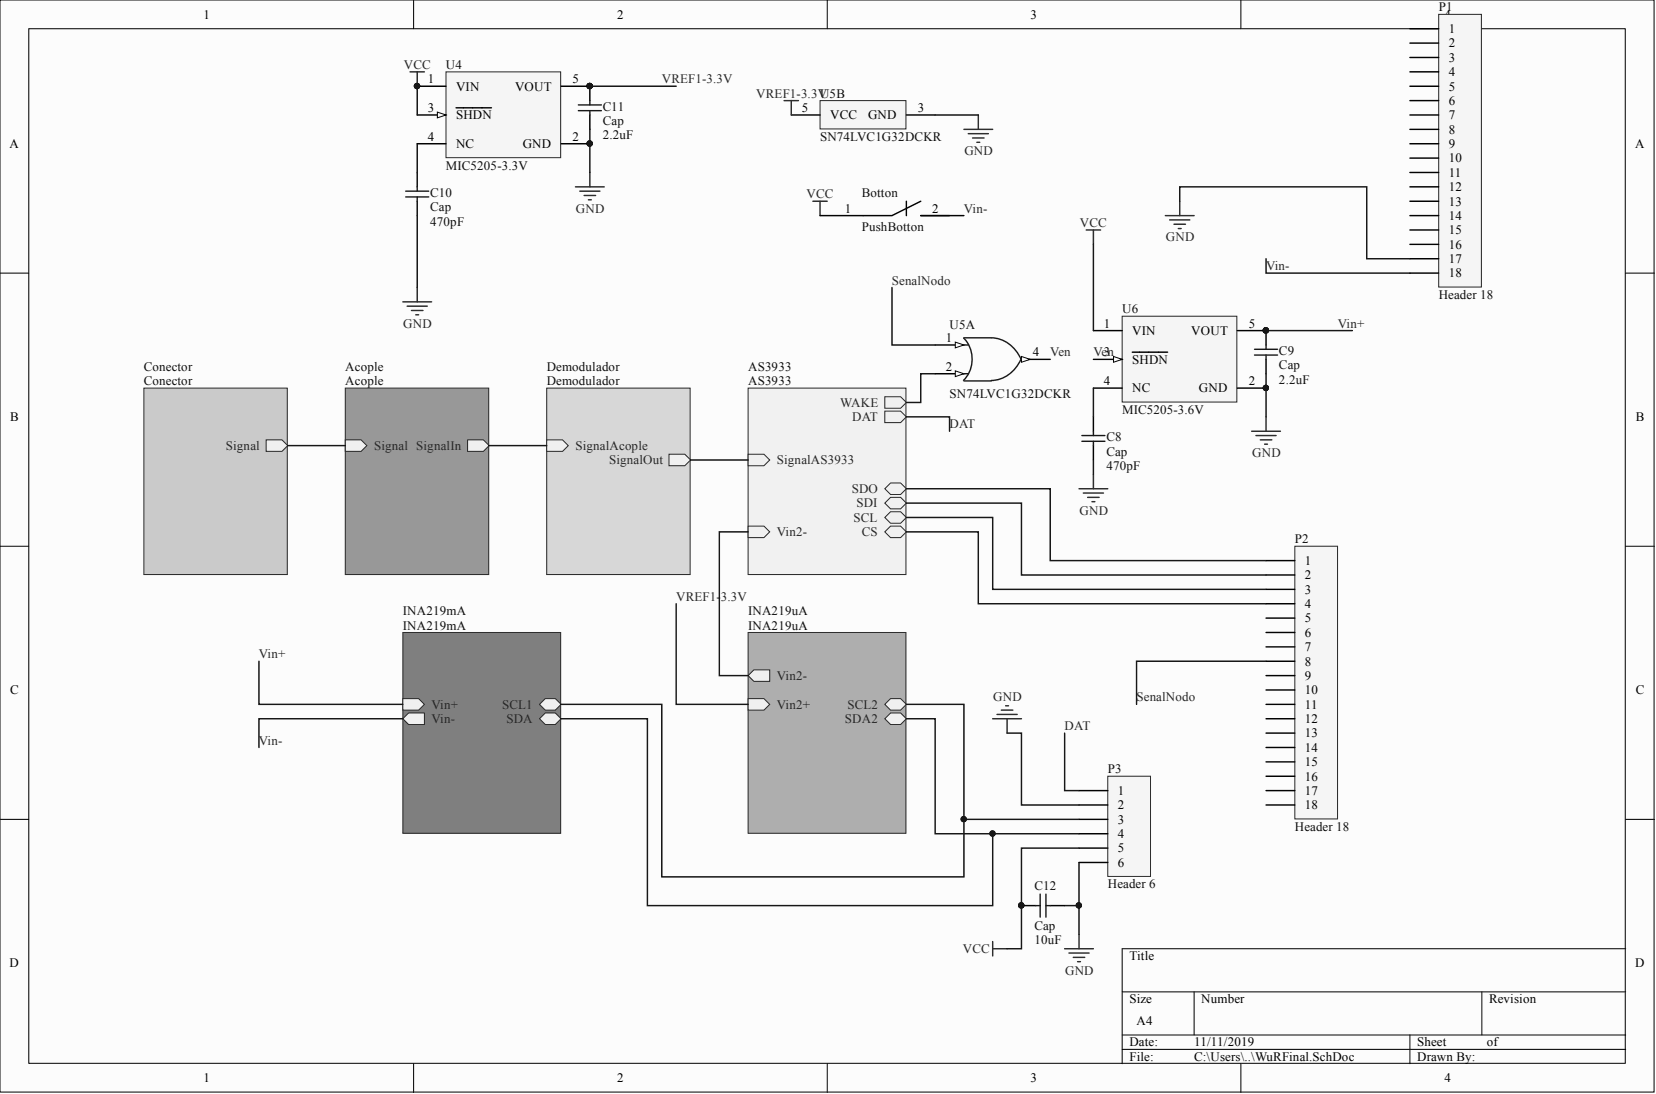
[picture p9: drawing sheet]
<svg xmlns="http://www.w3.org/2000/svg" width="292mm" height="193mm" viewBox="0 0 292 193" stroke-linecap="round" stroke-linejoin="round" font-family="sans-serif">
<defs><g id="words">
<g font-size="2.3">
<text x="35.9" y="3.3">1</text>
<text x="108.9" y="3.3">2</text>
<text x="181.8" y="3.3">3</text>
<text x="254.8" y="3.3">4</text>
<text x="255.5" y="5.8">1</text>
<text x="255.5" y="8.4">2</text>
<text x="255.5" y="10.9">3</text>
<text x="75.5" y="14.7">1</text>
<text x="80.4" y="16">VIN</text>
<text x="90.8" y="16">VOUT</text>
<text x="101" y="14.7">5</text>
<text x="255.5" y="13.4">4</text>
<text x="255.5" y="16">5</text>
<text x="75.5" y="19.8">3</text>
<text x="80.4" y="21">SHDN</text>
<text x="141.4" y="19.8">5</text>
<text x="146.4" y="21">VCC</text>
<text x="153.1" y="21">GND</text>
<text x="161.9" y="19.8">3</text>
<text x="255.5" y="18.5">6</text>
<text x="255.5" y="21">7</text>
<text x="255.5" y="23.6">8</text>
<text x="1.7" y="26.1">A</text>
<text x="75.5" y="24.8">4</text>
<text x="80.4" y="26.1">NC</text>
<text x="92.2" y="26.1">GND</text>
<text x="101" y="24.8">2</text>
<text x="255.5" y="26.1">9</text>
<text x="255.5" y="28.6">10</text>
<text x="288.4" y="26.1">A</text>
<text x="255.5" y="31.2">11</text>
<text x="255.5" y="33.7">12</text>
<text x="149" y="37.5">1</text>
<text x="164.4" y="37.5">2</text>
<text x="255.5" y="36.3">13</text>
<text x="255.5" y="38.8">14</text>
<text x="255.5" y="41.3">15</text>
<text x="255.5" y="43.9">16</text>
<text x="255.5" y="46.4">17</text>
<text x="255.5" y="48.9">18</text>
<text x="194.7" y="57.8">1</text>
<text x="199.7" y="59.1">VIN</text>
<text x="210.1" y="59.1">VOUT</text>
<text x="220.3" y="57.8">5</text>
<text x="166.8" y="60.3">1</text>
<text x="166.8" y="65.4">2</text>
<text x="182.2" y="62.9">4</text>
<text x="194.7" y="62.9">3</text>
<text x="199.7" y="64.1">SHDN</text>
<text x="194.7" y="68">4</text>
<text x="199.7" y="69.2">NC</text>
<text x="211.5" y="69.2">GND</text>
<text x="220.3" y="68">2</text>
<text x="1.8" y="74.3">B</text>
<text x="288.5" y="74.3">B</text>
<text x="230.2" y="99.6">1</text>
<text x="230.2" y="102.2">2</text>
<text x="230.2" y="104.7">3</text>
<text x="230.2" y="107.3">4</text>
<text x="230.2" y="109.8">5</text>
<text x="230.2" y="112.3">6</text>
<text x="230.2" y="114.9">7</text>
<text x="230.2" y="117.4">8</text>
<text x="230.2" y="119.9">9</text>
<text x="1.8" y="122.5">C</text>
<text x="230.2" y="122.5">10</text>
<text x="230.2" y="125">11</text>
<text x="288.5" y="122.5">C</text>
<text x="230.2" y="127.5">12</text>
<text x="230.2" y="130.1">13</text>
<text x="230.2" y="132.6">14</text>
<text x="230.2" y="135.1">15</text>
<text x="230.2" y="137.7">16</text>
<text x="197.2" y="140.2">1</text>
<text x="197.2" y="142.8">2</text>
<text x="230.2" y="140.2">17</text>
<text x="230.2" y="142.8">18</text>
<text x="197.2" y="145.3">3</text>
<text x="197.2" y="147.8">4</text>
<text x="197.2" y="150.4">5</text>
<text x="197.2" y="152.9">6</text>
<text x="1.7" y="170.6">D</text>
<text x="199.2" y="169.4">Title</text>
<text x="288.4" y="170.6">D</text>
<text x="199.2" y="177">Size</text>
<text x="211.9" y="177">Number</text>
<text x="262.7" y="177">Revision</text>
<text x="199.2" y="184.6">Date:</text>
<text x="200.5" y="180.8">A4</text>
<text x="210.6" y="184.6">11/11/2019</text>
<text x="250" y="184.6">Sheet</text>
<text x="262.3" y="184.6">of</text>
<text x="35.9" y="190.9">1</text>
<text x="108.9" y="190.9">2</text>
<text x="181.8" y="190.9">3</text>
<text x="199.2" y="187.1">File:</text>
<text x="210.6" y="187.1">C:\Users\..\WuRFinal.SchDoc</text>
<text x="250" y="187.1">Drawn By:</text>
<text x="254.8" y="190.9">4</text>
</g>
<g font-size="2.3" fill="#0e0e0e">
<text x="253.8" y="2">P1</text>
<text x="78.7" y="12.2">U4</text>
<text x="144.6" y="17.2">U5B</text>
<text x="106.3" y="19.5">C11</text>
<text x="106.3" y="22.1">Cap</text>
<text x="78.7" y="29.9">MIC5205-3.3V</text>
<text x="106.3" y="24.6">2.2uF</text>
<text x="144.6" y="24.8">SN74LVC1G32DCKR</text>
<text x="75.9" y="34.7">C10</text>
<text x="152" y="34.7">Botton</text>
<text x="75.9" y="39.8">470pF</text>
<text x="75.9" y="37.3">Cap</text>
<text x="152" y="40.8">PushBotton</text>
<text x="253.8" y="52.7">Header 18</text>
<text x="167.5" y="58.1">U5A</text>
<text x="197.9" y="55.3">U6</text>
<text x="25.4" y="65.4">Conector</text>
<text x="60.9" y="65.4">Acople</text>
<text x="96.4" y="65.4">Demodulador</text>
<text x="132" y="65.4">AS3933</text>
<text x="225.6" y="62.6">C9</text>
<text x="225.6" y="65.2">Cap</text>
<text x="25.4" y="68">Conector</text>
<text x="60.9" y="68">Acople</text>
<text x="96.4" y="68">Demodulador</text>
<text x="132" y="68">AS3933</text>
<text x="167.5" y="70.2">SN74LVC1G32DCKR</text>
<text x="225.6" y="67.7">2.2uF</text>
<text x="195.1" y="77.8">C8</text>
<text x="197.9" y="73">MIC5205-3.6V</text>
<text x="195.1" y="82.9">470pF</text>
<text x="195.1" y="80.4">Cap</text>
<text x="228.4" y="95.8">P2</text>
<text x="71.1" y="108.5">INA219mA</text>
<text x="71.1" y="111.1">INA219mA</text>
<text x="132" y="108.5">INA219uA</text>
<text x="132" y="111.1">INA219uA</text>
<text x="195.4" y="136.4">P3</text>
<text x="228.4" y="146.6">Header 18</text>
<text x="182.5" y="157">C12</text>
<text x="195.4" y="156.7">Header 6</text>
<text x="182.5" y="166.6">10uF</text>
<text x="182.5" y="164.1">Cap</text>
</g>
<g font-size="2.3" fill="#262626">
<text x="71.2" y="12.2">VCC</text>
<text x="116.7" y="14.7">VREF1-3.3V</text>
<text x="133.4" y="17.2">VREF1-3.3V</text>
<text x="170.1" y="27.4">GND</text>
<text x="142.3" y="35">VCC</text>
<text x="101.6" y="37.5">GND</text>
<text x="170" y="37.5">Vin-</text>
<text x="190.5" y="40.1">VCC</text>
<text x="205.6" y="42.6">GND</text>
<text x="223.3" y="47.7">Vin-</text>
<text x="157.3" y="50.2">SenalNodo</text>
<text x="71.1" y="57.8">GND</text>
<text x="236" y="57.8">Vin+</text>
<text x="185.3" y="62.9">Ven</text>
<text x="192.9" y="62.9">Ven</text>
<text x="148.2" y="71.8">WAKE</text>
<text x="150.3" y="74.3">DAT</text>
<text x="167.5" y="75.6">DAT</text>
<text x="39.8" y="79.4">Signal</text>
<text x="66" y="79.4">Signal SignalIn</text>
<text x="101.5" y="79.4">SignalAcople</text>
<text x="107.4" y="81.9">SignalOut</text>
<text x="137" y="81.9">SignalAS3933</text>
<text x="220.9" y="80.6">GND</text>
<text x="150.2" y="87">SDO</text>
<text x="151.1" y="89.5">SDI</text>
<text x="137" y="94.6">Vin2-</text>
<text x="150.6" y="92">SCL</text>
<text x="152" y="94.6">CS</text>
<text x="190.4" y="90.8">GND</text>
<text x="119.3" y="106">VREF1-3.3V</text>
<text x="45.7" y="116.1">Vin+</text>
<text x="137" y="119.9">Vin2-</text>
<text x="76.1" y="125">Vin+</text>
<text x="88.6" y="125">SCL1</text>
<text x="137" y="125">Vin2+</text>
<text x="149.5" y="125">SCL2</text>
<text x="175.2" y="123.7">GND</text>
<text x="200.5" y="123.7">SenalNodo</text>
<text x="45.7" y="131.3">Vin-</text>
<text x="76.1" y="127.5">Vin-</text>
<text x="89.3" y="127.5">SDA</text>
<text x="149" y="127.5">SDA2</text>
<text x="187.8" y="128.8">DAT</text>
<text x="169.9" y="168.1">VCC</text>
<text x="187.9" y="171.9">GND</text>
</g>
</g></defs>
<g fill="#fcfcfc" stroke="#000" stroke-width=".18">
<path d="M0 0h291.8v192.6h-291.8z"/>
<path d="M5.1 5.1h281.6v182.5h-281.6z"/>
</g>
<g fill="none" stroke="#000" stroke-width=".18">
<path d="M73 0v5.1M145.9 0v5.1M218.9 0v5.1M0 48.2h5.1M286.8 48.2h5M0 96.4h5.1M286.8 96.4h5M0 144.5h5.1M286.8 144.5h5M197.9 175h88.9M210.6 175v7.6M261.4 175v7.6"/>
<path d="M286.8 167.3h-88.9v20.3M73 187.6v5.1M145.9 187.6v5.1M197.9 182.6h88.9M197.9 185.1h88.9M218.9 187.6v5.1M248.7 182.6v5"/>
</g>
<path d="M25.4 68.5h25.3v32.8h-25.3z" fill="#cacaca" stroke="#262626" stroke-width=".18"/>
<path d="M46.9 77.6h2.8l1.1 1-1.1 1h-2.8z" fill-rule="evenodd" fill="#f0f0f0"/>
<path d="M46.9 77.6h2.8l1.1 1-1.1 1h-2.8z" fill="none" stroke="#262626" stroke-width=".18"/>
<path d="M60.9 68.5h25.3v32.8h-25.3z" fill="#989898" stroke="#262626" stroke-width=".18"/>
<path d="M82.5 77.6h2.8l1 1-1 1h-2.8z" fill-rule="evenodd" fill="#f0f0f0"/>
<path d="M82.5 77.6h2.8l1 1-1 1h-2.8z" fill="none" stroke="#262626" stroke-width=".18"/>
<path d="M60.9 77.6h2.8l1 1-1 1h-2.8z" fill-rule="evenodd" fill="#f0f0f0"/>
<path d="M60.9 77.6h2.8l1 1-1 1h-2.8z" fill="none" stroke="#262626" stroke-width=".18"/>
<path d="M96.4 68.5h25.3v32.8h-25.3z" fill="#d7d7d7" stroke="#262626" stroke-width=".18"/>
<path d="M118 80.1h2.8l1 1-1 1.1h-2.8z" fill-rule="evenodd" fill="#f0f0f0"/>
<path d="M118 80.1h2.8l1 1-1 1.1h-2.8z" fill="none" stroke="#262626" stroke-width=".18"/>
<path d="M96.4 77.6h2.8l1 1-1 1h-2.8z" fill-rule="evenodd" fill="#f0f0f0"/>
<path d="M96.4 77.6h2.8l1 1-1 1h-2.8z" fill="none" stroke="#262626" stroke-width=".18"/>
<path d="M132 68.5h27.8v32.8h-27.8z" fill="#f1f1f1" stroke="#262626" stroke-width=".18"/>
<path d="M156.1 91.3l1-1h1.8l1 1-1 1h-1.8z" fill-rule="evenodd" fill="#f0f0f0"/>
<path d="M156.1 91.3l1-1h1.8l1 1-1 1h-1.8z" fill="none" stroke="#262626" stroke-width=".18"/>
<path d="M156.1 72.5h2.8l1 1-1 1h-2.8z" fill-rule="evenodd" fill="#f0f0f0"/>
<path d="M156.1 72.5h2.8l1 1-1 1h-2.8z" fill="none" stroke="#262626" stroke-width=".18"/>
<path d="M156.1 70h2.8l1 1-1 1h-2.8z" fill-rule="evenodd" fill="#f0f0f0"/>
<path d="M156.1 70h2.8l1 1-1 1h-2.8z" fill="none" stroke="#262626" stroke-width=".18"/>
<path d="M156.1 93.8l1-1h1.8l1 1-1 1h-1.8z" fill-rule="evenodd" fill="#f0f0f0"/>
<path d="M156.1 93.8l1-1h1.8l1 1-1 1h-1.8z" fill="none" stroke="#262626" stroke-width=".18"/>
<path d="M156.1 88.7l1-1h1.8l1 1-1 1.1h-1.8z" fill-rule="evenodd" fill="#f0f0f0"/>
<path d="M156.1 88.7l1-1h1.8l1 1-1 1.1h-1.8z" fill="none" stroke="#262626" stroke-width=".18"/>
<path d="M156.1 86.2l1-1h1.8l1 1-1 1h-1.8z" fill-rule="evenodd" fill="#f0f0f0"/>
<path d="M156.1 86.2l1-1h1.8l1 1-1 1h-1.8z" fill="none" stroke="#262626" stroke-width=".18"/>
<path d="M132 92.8h2.8l1 1-1 1h-2.8z" fill-rule="evenodd" fill="#f0f0f0"/>
<path d="M132 92.8h2.8l1 1-1 1h-2.8z" fill="none" stroke="#262626" stroke-width=".18"/>
<path d="M132 80.1h2.8l1 1-1 1.1h-2.8z" fill-rule="evenodd" fill="#f0f0f0"/>
<path d="M132 80.1h2.8l1 1-1 1.1h-2.8z" fill="none" stroke="#262626" stroke-width=".18"/>
<path d="M71.1 111.6h27.8v35.4h-27.8z" fill="#7f7f7f" stroke="#262626" stroke-width=".18"/>
<path d="M71.1 123.2h2.7l1.1 1-1.1 1.1h-2.7z" fill-rule="evenodd" fill="#f0f0f0"/>
<path d="M71.1 123.2h2.7l1.1 1-1.1 1.1h-2.7z" fill="none" stroke="#262626" stroke-width=".18"/>
<path d="M95.2 126.8l1-1h1.8l1 1-1 1h-1.8z" fill-rule="evenodd" fill="#f0f0f0"/>
<path d="M95.2 126.8l1-1h1.8l1 1-1 1h-1.8z" fill="none" stroke="#262626" stroke-width=".18"/>
<path d="M71.1 126.8l1-1h2.8v2h-2.8z" fill-rule="evenodd" fill="#f0f0f0"/>
<path d="M71.1 126.8l1-1h2.8v2h-2.8z" fill="none" stroke="#262626" stroke-width=".18"/>
<path d="M95.2 124.2l1-1h1.8l1 1-1 1.1h-1.8z" fill-rule="evenodd" fill="#f0f0f0"/>
<path d="M95.2 124.2l1-1h1.8l1 1-1 1.1h-1.8z" fill="none" stroke="#262626" stroke-width=".18"/>
<path d="M132 111.6h27.8v35.4h-27.8z" fill="#aeaeae" stroke="#262626" stroke-width=".18"/>
<path d="M156.1 124.2l1-1h1.8l1 1-1 1.1h-1.8z" fill-rule="evenodd" fill="#f0f0f0"/>
<path d="M156.1 124.2l1-1h1.8l1 1-1 1.1h-1.8z" fill="none" stroke="#262626" stroke-width=".18"/>
<path d="M132 123.2h2.8l1 1-1 1.1h-2.8z" fill-rule="evenodd" fill="#f0f0f0"/>
<path d="M132 123.2h2.8l1 1-1 1.1h-2.8z" fill="none" stroke="#262626" stroke-width=".18"/>
<path d="M156.1 126.8l1-1h1.8l1 1-1 1h-1.8z" fill-rule="evenodd" fill="#f0f0f0"/>
<path d="M156.1 126.8l1-1h1.8l1 1-1 1h-1.8z" fill="none" stroke="#262626" stroke-width=".18"/>
<path d="M132 119.2l1-1h2.8v2h-2.8z" fill-rule="evenodd" fill="#f0f0f0"/>
<path d="M132 119.2l1-1h2.8v2h-2.8z" fill="none" stroke="#262626" stroke-width=".18"/>
<path d="M180.2 63.4h5.1" fill="none" stroke="#000" stroke-width=".25"/>
<path d="M180.2 62.9l1.5 .5-1.5 .5z" fill="#fcfcfc"/>
<path d="M180.2 62.9l1.5 .5-1.5 .5z" fill="none" stroke="#000" stroke-width=".18"/>
<path d="M164.9 60.9h5.1" fill="none" stroke="#000" stroke-width=".25"/>
<path d="M168.5 60.3l1.5 .6-1.5 .5z" fill="#fcfcfc"/>
<path d="M168.5 60.3l1.5 .6-1.5 .5z" fill="none" stroke="#000" stroke-width=".18"/>
<path d="M164.9 65.9h5.1" fill="none" stroke="#000" stroke-width=".25"/>
<path d="M168.5 65.4l1.5 .5-1.5 .5z" fill="#fcfcfc"/>
<path d="M168.5 65.4l1.5 .5-1.5 .5z" fill="none" stroke="#000" stroke-width=".18"/>
<path d="M170 59.6a5.4 5.4 0 0 1 0 7.5M170 59.6h4.8a6 6 0 0 1 5.3 3.8M170 60.9h.8M170 65.9h.8M170 67.2h4.8M180.1 63.3a6 6 0 0 1-5.3 3.8" fill="none" stroke="#1c1c1c" stroke-width=".25"/>
<path d="M144.6 17.7h15.2v5h-15.2z" fill="#f5f5f5" stroke="#262626" stroke-width=".18"/>
<path d="M139.6 20.3h5M159.9 20.3h5" fill="none" stroke="#000" stroke-width=".25"/>
<path d="M138.3 17.7h2.5M139.6 17.7v2.6M170 22.8h5.1M170.8 23.6h3.5M171.5 24.3h2.1M172.3 25.1h.5M172.6 20.3v2.5" fill="none" stroke="#262626" stroke-width=".25"/>
<path d="M197.9 55.8h20.3v15.1h-20.3z" fill="#f5f5f5" stroke="#262626" stroke-width=".18"/>
<path d="M192.9 58.3h5M192.9 63.4h5M218.2 68.5h5.1" fill="none" stroke="#000" stroke-width=".25"/>
<circle cx="223.3" cy="68.4" r=".47" fill="#0e0e0e" stroke="#0e0e0e" stroke-width=".18"/>
<path d="M196.4 62.9l1.5 .5-1.5 .5z" fill="#fcfcfc"/>
<path d="M196.4 62.9l1.5 .5-1.5 .5z" fill="none" stroke="#000" stroke-width=".18"/>
<path d="M218.2 58.3h5.1v2.6M192.9 68.5h5M192.9 73.5v2.6M192.9 78.6v2.5M199.7 62.1h6.3M223.3 63.4v2.5" fill="none" stroke="#000" stroke-width=".25"/>
<g fill="#0e0e0e" stroke="#0e0e0e" stroke-width=".18">
<circle cx="223.3" cy="58.3" r=".47"/>
<circle cx="223.3" cy="68.4" r=".47"/>
</g>
<path d="M191.6 40.6h2.5M192.9 40.6v2.5M220.8 76.1h5.1M221.5 76.8h3.6M222.3 77.6h2M223.1 78.3h.5M223.3 73.5v2.6M190.3 86.2h5.1M191.1 87h3.5M191.8 87.7h2.1M192.6 88.5h.5M192.9 83.7v2.5" fill="none" stroke="#262626" stroke-width=".25"/>
<path d="M190.8 76.8h4.1M190.8 77.8h4.1M192.9 76.1v.7M192.9 77.8v.8M221.3 61.6h4M221.3 62.6h4M223.3 60.9v.7M223.3 62.6v.8" fill="none" stroke="#1c1c1c" stroke-width=".25"/>
<path d="M78.7 12.7h20.2v15.1h-20.2z" fill="#f5f5f5" stroke="#262626" stroke-width=".18"/>
<path d="M73.6 15.2h5.1M73.6 20.3h5.1M99 25.4h5" fill="none" stroke="#000" stroke-width=".25"/>
<g fill="#0e0e0e" stroke="#0e0e0e" stroke-width=".18">
<circle cx="73.6" cy="15.2" r=".47"/>
<circle cx="104" cy="25.3" r=".47"/>
</g>
<path d="M77.1 19.8l1.6 .5-1.6 .5z" fill="#fcfcfc"/>
<path d="M77.1 19.8l1.6 .5-1.6 .5z" fill="none" stroke="#000" stroke-width=".18"/>
<path d="M80.4 19h6.3M99 15.2h5v2.5M73.6 25.4h5.1M73.6 30.4v2.6M73.6 35.5v2.5M104 20.3v2.5" fill="none" stroke="#000" stroke-width=".25"/>
<g fill="#0e0e0e" stroke="#0e0e0e" stroke-width=".18">
<circle cx="104" cy="15.2" r=".47"/>
<circle cx="73.6" cy="15.2" r=".47"/>
<circle cx="104" cy="25.3" r=".47"/>
</g>
<g fill="none" stroke="#262626" stroke-width=".25">
<path d="M72.3 12.7h2.6M73.6 12.7v2.5M101.5 33h5.1M102.3 33.7h3.5M103 34.5h2.1M103.8 35.2h.5M104 30.4v2.6M205.6 38h5M206.3 38.8h3.6M207.1 39.6h2M208.1 35.5v2.5M71.1 53.2h5"/>
<path d="M71.8 54h3.6M72.6 54.8h2M73.3 55.5h.5M73.6 50.7v2.5M207.8 40.3h.5"/>
</g>
<path d="M102 18.5h4.1M102 19.5h4.1M104 17.7v.8M104 19.5v.8M71.6 33.7h4M71.6 34.7h4M73.6 33v.7M73.6 34.7v.8" fill="none" stroke="#1c1c1c" stroke-width=".25"/>
<path d="M253.8 2.5h7.5v48.1h-7.5z" fill="#f5f5f5" stroke="#262626" stroke-width=".18"/>
<g fill="none" stroke="#000" stroke-width=".25">
<path d="M248.7 5.1h5.1M248.7 7.6h5.1M248.7 10.1h5.1M248.7 12.7h5.1M248.7 15.2h5.1M248.7 17.7h5.1M248.7 20.3h5.1M248.7 22.8h5.1M248.7 25.4h5.1M248.7 27.9h5.1M248.7 30.4h5.1M248.7 33h5.1"/>
<path d="M248.7 35.5h5.1M248.7 38h5.1M248.7 40.6h5.1M248.7 43.1h5.1M248.7 45.6h5.1M248.7 48.2h5.1"/>
</g>
<path d="M228.4 96.4h7.5v48.1h-7.5z" fill="#f5f5f5" stroke="#262626" stroke-width=".18"/>
<g fill="none" stroke="#000" stroke-width=".25">
<path d="M223.3 98.9h5.1M223.3 101.4h5.1M223.3 104h5.1M223.3 106.5h5.1M223.3 109h5.1M223.3 111.6h5.1M223.3 114.1h5.1M223.3 116.6h5.1M223.3 119.2h5.1M223.3 121.7h5.1M223.3 124.2h5.1M223.3 126.8h5.1"/>
<path d="M223.3 129.3h5.1M223.3 131.8h5.1M223.3 134.4h5.1M223.3 136.9h5.1M223.3 139.5h5.1M223.3 142h5.1"/>
</g>
<path d="M195.4 136.9h7.5v17.7h-7.5z" fill="#f5f5f5" stroke="#262626" stroke-width=".18"/>
<path d="M159.9 35.5v2.5M162.4 35.5l-5.1 2.5h-12.7M162.4 38h7.6M190.3 139.5h5.1M180.2 159.7h2.5M185.3 159.7h2.5M190.3 142h5.1M190.3 144.5h5.1M190.3 147.1h5.1M190.3 149.6h5.1M190.3 152.1h5.1" fill="none" stroke="#000" stroke-width=".25"/>
<g fill="none" stroke="#262626" stroke-width=".25">
<path d="M143.4 35.5h2.5M144.6 35.5v2.5M175.1 126.8h5.1M175.9 126h3.5M176.6 125.3h2.1M177.4 124.5h.5M177.6 126.8v2.5M175.1 166.1v2.5M175.1 167.3h2.5M187.8 167.3h5.1M188.5 168.1h3.6M189.3 168.9h2"/>
<path d="M190.1 169.6h.5M190.3 164.8v2.5"/>
</g>
<g fill="#0e0e0e" stroke="#0e0e0e" stroke-width=".18">
<circle cx="180.1" cy="159.7" r=".47"/>
<circle cx="223.3" cy="68.4" r=".47"/>
<circle cx="223.3" cy="58.3" r=".47"/>
<circle cx="104" cy="25.3" r=".47"/>
<circle cx="104" cy="15.2" r=".47"/>
<circle cx="73.6" cy="15.2" r=".47"/>
<circle cx="170" cy="144.5" r=".47"/>
<circle cx="175.1" cy="147" r=".47"/>
<circle cx="190.3" cy="159.7" r=".47"/>
</g>
<path d="M182.7 159.7h.8M183.5 157.7v4.1M184.5 157.7v4.1M184.5 159.7h.8" fill="none" stroke="#1c1c1c" stroke-width=".25"/>
<g fill="none" stroke="#0e0e0e" stroke-width=".25">
<path d="M73.6 15.2v5.1M104 15.2h15.3M73.6 25.4v5M73.6 38v12.7M104 22.8v7.6M164.9 20.3h7.7M208.1 35.5v-2.5h33v12.6h7.6M157.3 50.7v10.2h7.6M192.9 43.1v15.2M223.3 45.6v2.6h25.4M223.3 58.3h15.2M50.8 78.6h10.1"/>
<path d="M86.3 78.6h10.1M159.9 73.5h7.6v2.6M164.9 65.9h-2.5v5.1h-2.5M192.9 68.5v5M223.3 65.9v7.6M121.8 81.1h10.2M132 93.8h-5.1v25.4h5.1M159.9 91.3h15.2v12.7h48.2M159.9 93.8h12.7v12.7h50.7M159.9 86.2h25.4v12.7h38M159.9 88.7h20.3v12.7h43.1M192.9 81.1v2.6"/>
<path d="M45.7 116.6v7.6h25.4M119.3 106.5v17.7h12.7M223.3 116.6h-22.8v7.6M71.1 126.8h-25.4v5M99 124.2h17.7v30.5h53.3v-10.2M99 126.8h15.2v32.9h60.9v-12.6M159.9 124.2h10.1v20.3h20.3M159.9 126.8h5v20.3h25.4M177.6 129.3h2.6v12.7h10.1M187.8 129.3v10.2h2.5M187.8 159.7h2.5M190.3 152.1v12.7"/>
<path d="M190.3 149.6h-10.1v17.7h-2.6"/>
</g>
<use href="#words"/>
</svg>
